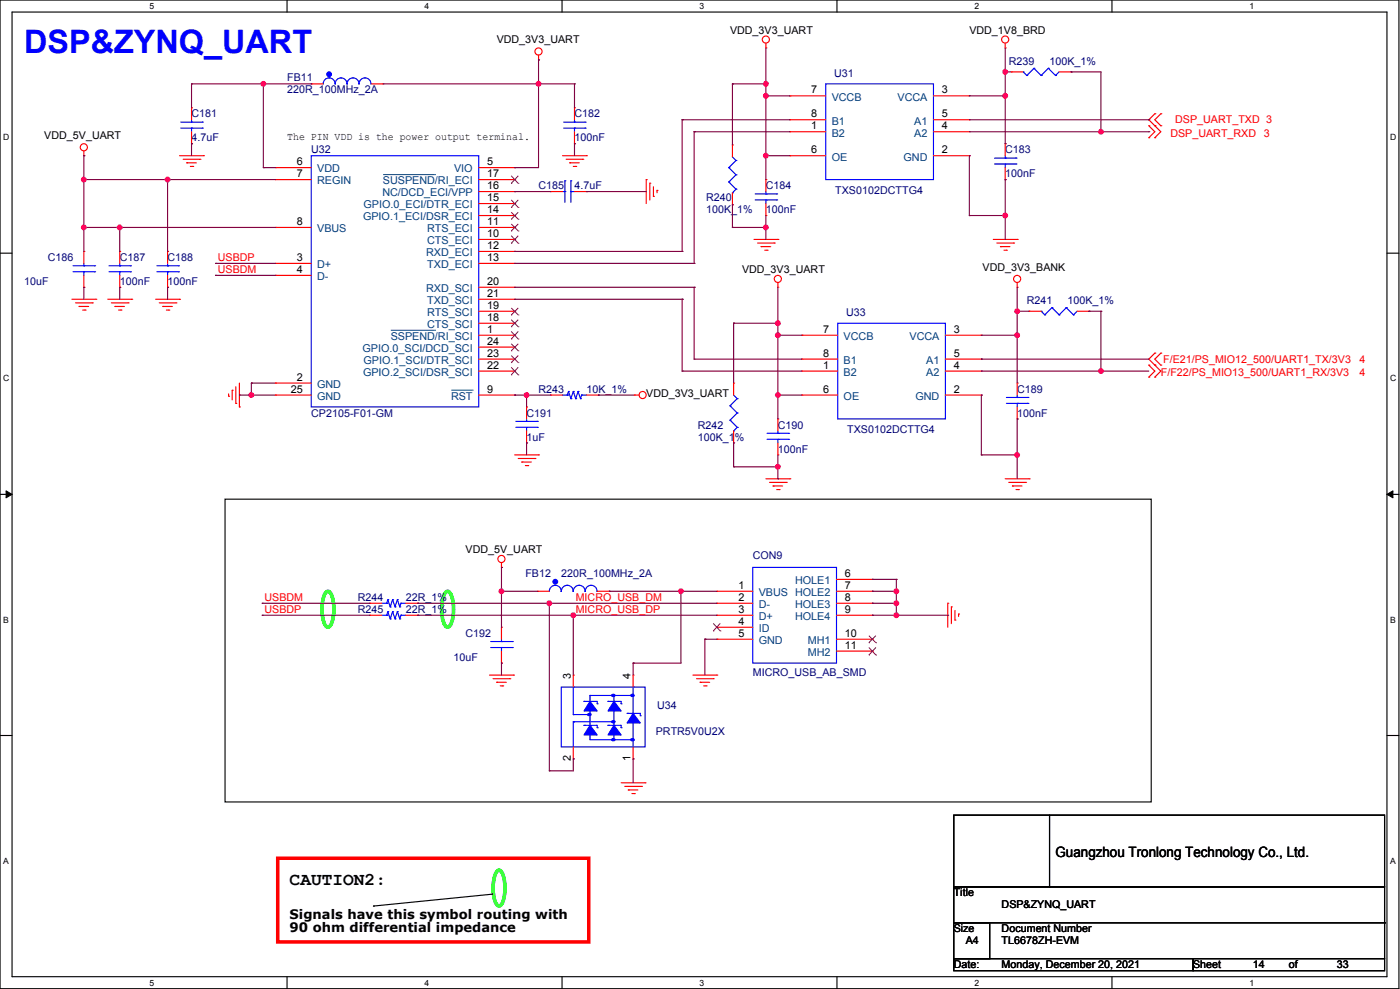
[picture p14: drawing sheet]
<svg xmlns="http://www.w3.org/2000/svg" width="841mm" height="594mm" viewBox="0 0 841 594" stroke-linecap="round" stroke-linejoin="round" font-family="sans-serif">
<defs><g id="words">
<text font-size="19.4" fill="#00f" x="14" y="32">DSP&amp;ZYNQ_UART</text>
<text font-size="10.8" x="174" y="532">CAUTION2:</text>
<text font-size="8.6" x="634" y="515">Guangzhou Tronlong Technology Co., Ltd.</text>
<g font-size="7.9">
<text x="174" y="552">Signals have this symbol routing with</text>
<text x="174" y="560">90 ohm differential impedance</text>
</g>
<g font-size="6.5">
<text x="487" y="56">7</text>
<text x="566" y="56">3</text>
<text x="487" y="70">8</text>
<text x="566" y="70">5</text>
<text x="487" y="78">1</text>
<text x="566" y="78">4</text>
<text x="487" y="92">6</text>
<text x="566" y="92">2</text>
<text x="178" y="99">6</text>
<text x="293" y="99">5</text>
<text x="178" y="106">7</text>
<text x="293" y="106">17</text>
<text x="293" y="114">16</text>
<text x="293" y="121">15</text>
<text x="293" y="128">14</text>
<text x="178" y="135">8</text>
<text x="293" y="135">11</text>
<text x="293" y="142">10</text>
<text x="293" y="150">12</text>
<text x="178" y="157">3</text>
<text x="293" y="157">13</text>
<text x="178" y="164">4</text>
<text x="293" y="171">20</text>
<text x="293" y="178">21</text>
<text x="293" y="185">19</text>
<text x="293" y="193">18</text>
<text x="293" y="200">1</text>
<text x="495" y="200">7</text>
<text x="573" y="200">3</text>
<text x="293" y="207">24</text>
<text x="293" y="214">23</text>
<text x="495" y="214">8</text>
<text x="573" y="214">5</text>
<text x="293" y="221">22</text>
<text x="495" y="221">1</text>
<text x="573" y="221">4</text>
<text x="178" y="229">2</text>
<text x="175" y="236">25</text>
<text x="293" y="236">9</text>
<text x="495" y="236">6</text>
<text x="573" y="236">2</text>
<text x="508" y="347">6</text>
<text x="444" y="354">1</text>
<text x="508" y="354">7</text>
<text x="444" y="361">2</text>
<text x="508" y="361">8</text>
<text x="444" y="368">3</text>
<text x="508" y="368">9</text>
<text x="444" y="375">4</text>
<text x="444" y="382">5</text>
<text x="508" y="382">10</text>
<text x="508" y="390">11</text>
<text x="343" y="408" transform="rotate(-90 343 408)">3</text>
<text x="379" y="408" transform="rotate(-90 379 408)">4</text>
<text x="343" y="457" transform="rotate(-90 343 457)">2</text>
<text x="379" y="457" transform="rotate(-90 379 457)">1</text>
</g>
<g font-size="6.5" fill="#004080">
<text x="500" y="60">VCCB</text>
<text x="539" y="60">VCCA</text>
<text x="500" y="75">B1</text>
<text x="549" y="75">A1</text>
<text x="500" y="82">B2</text>
<text x="549" y="82">A2</text>
<text x="500" y="96">OE</text>
<text x="543" y="96">GND</text>
<text x="191" y="104">VDD</text>
<text x="273" y="104">VIO</text>
<text x="191" y="111">REGIN</text>
<text x="230" y="111">SUSPEND/RI_ECI</text>
<text x="230" y="118">NC/DCD_ECI/VPP</text>
<text x="218" y="125">GPIO.0_ECI/DTR_ECI</text>
<text x="218" y="132">GPIO.1_ECI/DSR_ECI</text>
<text x="191" y="140">VBUS</text>
<text x="257" y="140">RTS_ECI</text>
<text x="257" y="147">CTS_ECI</text>
<text x="256" y="154">RXD_ECI</text>
<text x="191" y="161">D+</text>
<text x="257" y="161">TXD_ECI</text>
<text x="191" y="168">D-</text>
<text x="256" y="175">RXD_SCI</text>
<text x="257" y="183">TXD_SCI</text>
<text x="257" y="190">RTS_SCI</text>
<text x="257" y="197">CTS_SCI</text>
<text x="235" y="204">SSPEND/RI_SCI</text>
<text x="507" y="204">VCCB</text>
<text x="546" y="204">VCCA</text>
<text x="218" y="211">GPIO.0_SCI/DCD_SCI</text>
<text x="218" y="219">GPIO.1_SCI/DTR_SCI</text>
<text x="507" y="219">B1</text>
<text x="556" y="219">A1</text>
<text x="218" y="226">GPIO.2_SCI/DSR_SCI</text>
<text x="507" y="226">B2</text>
<text x="556" y="226">A2</text>
<text x="191" y="233">GND</text>
<text x="191" y="240">GND</text>
<text x="271" y="240">RST</text>
<text x="507" y="240">OE</text>
<text x="550" y="240">GND</text>
<text x="478" y="351">HOLE1</text>
<text x="456" y="358">VBUS HOLE2</text>
<text x="456" y="365">D-</text>
<text x="478" y="365">HOLE3</text>
<text x="456" y="372">D+</text>
<text x="478" y="372">HOLE4</text>
<text x="456" y="380">ID</text>
<text x="456" y="387">GND</text>
<text x="485" y="387">MH1</text>
<text x="485" y="394">MH2</text>
</g>
<g font-size="6.4">
<text x="439" y="20">VDD_3V3_UART</text>
<text x="582" y="20">VDD_1V8_BRD</text>
<text x="298" y="26">VDD_3V3_UART</text>
<text x="27" y="83">VDD_5V_UART</text>
<text x="173" y="84">The PIN VDD is the power output terminal.</text>
<text x="446" y="164">VDD_3V3_UART</text>
<text x="590" y="163">VDD_3V3_BANK</text>
<text x="388" y="239">VDD_3V3_UART</text>
<text x="280" y="332">VDD_5V_UART</text>
<text x="573" y="538">Title</text>
<text x="602" y="546">DSP&amp;ZYNQ_UART</text>
<text x="573" y="560">Size</text>
<text x="602" y="560">Document Number</text>
<text x="580" y="567">A4</text>
<text x="602" y="567">TL6678ZH-EVM</text>
<text x="573" y="582">Date:</text>
<text x="602" y="582">Monday, December 20, 2021</text>
<text x="717" y="582">Sheet</text>
<text x="753" y="582">14</text>
<text x="774" y="582">of</text>
<text x="803" y="582">33</text>
</g>
<g font-size="6.4" fill="#000080">
<text x="606" y="39">R239</text>
<text x="630" y="39">100K_1%</text>
<text x="501" y="46">U31</text>
<text x="173" y="49">FB11</text>
<text x="173" y="56">220R_100MHz_2A</text>
<text x="115" y="70">C181</text>
<text x="345" y="70">C182</text>
<text x="115" y="85">4.7uF</text>
<text x="345" y="85">100nF</text>
<text x="187" y="92">U32</text>
<text x="604" y="92">C183</text>
<text x="604" y="106">100nF</text>
<text x="324" y="114">C185</text>
<text x="345" y="114">4.7uF</text>
<text x="460" y="114">C184</text>
<text x="502" y="117">TXS0102DCTTG4</text>
<text x="424" y="121">R240</text>
<text x="424" y="128">100K_1%</text>
<text x="460" y="128">100nF</text>
<text x="29" y="157">C186</text>
<text x="72" y="157">C187</text>
<text x="101" y="157">C188</text>
<text x="14" y="171">10uF</text>
<text x="72" y="171">100nF</text>
<text x="101" y="171">100nF</text>
<text x="617" y="183">R241</text>
<text x="641" y="183">100K_1%</text>
<text x="508" y="190">U33</text>
<text x="324" y="236">R243</text>
<text x="352" y="236">10K_1%</text>
<text x="611" y="236">C189</text>
<text x="187" y="250">CP2105-F01-GM</text>
<text x="316" y="250">C191</text>
<text x="611" y="250">100nF</text>
<text x="419" y="257">R242</text>
<text x="467" y="257">C190</text>
<text x="509" y="260">TXS0102DCTTG4</text>
<text x="316" y="265">1uF</text>
<text x="419" y="265">100K_1%</text>
<text x="467" y="272">100nF</text>
<text x="452" y="336">CON9</text>
<text x="316" y="347">FB12</text>
<text x="337" y="347">220R_100MHz_2A</text>
<text x="215" y="361">R244</text>
<text x="244" y="361">22R_1%</text>
<text x="215" y="368">R245</text>
<text x="244" y="368">22R_1%</text>
<text x="280" y="382">C192</text>
<text x="273" y="397">10uF</text>
<text x="452" y="406">MICRO_USB_AB_SMD</text>
<text x="395" y="426">U34</text>
<text x="394" y="441">PRTR5V0U2X</text>
</g>
<g font-size="6.4" fill="#f00">
<text x="706" y="74">DSP_UART_TXD 3</text>
<text x="703" y="82">DSP_UART_RXD</text>
<text x="759" y="82">3</text>
<text x="131" y="157">USBDP</text>
<text x="131" y="164">USBDM</text>
<text x="699" y="218">F/E21/PS_MIO12_500/UART1_TX/3V3</text>
<text x="817" y="218">4</text>
<text x="697" y="226">F/F22/PS_MIO13_500/UART1_RX/3V3</text>
<text x="817" y="226">4</text>
<text x="159" y="361">USBDM</text>
<text x="346" y="361">MICRO_USB_DM</text>
<text x="159" y="368">USBDP</text>
<text x="346" y="368">MICRO_USB_DP</text>
</g>
<g font-size="5.2">
<text x="90" y="5">5</text>
<text x="255" y="5">4</text>
<text x="420" y="5">3</text>
<text x="585" y="5">2</text>
<text x="751" y="5">1</text>
<text x="2" y="84">D</text>
<text x="835" y="84">D</text>
<text x="2" y="229">C</text>
<text x="835" y="229">C</text>
<text x="2" y="374">B</text>
<text x="835" y="374">B</text>
<text x="2" y="519">A</text>
<text x="835" y="519">A</text>
<text x="90" y="592">5</text>
<text x="255" y="592">4</text>
<text x="420" y="592">3</text>
<text x="585" y="592">2</text>
<text x="751" y="592">1</text>
</g>
</g></defs>
<path d="M0 0h840v594h-840zM7 7h826v580h-826z" fill="none" stroke="#000" stroke-width=".68"/>
<g fill="#fff">
<path d="M90 1h3v6h-3z"/>
<path d="M90 587h3v6h-3z"/>
</g>
<path d="M172 0v7M172 587v7" fill="none" stroke="#000" stroke-width=".68"/>
<g fill="#fff">
<path d="M255 1h3v6h-3z"/>
<path d="M255 587h3v6h-3z"/>
</g>
<path d="M338 0v7M338 587v7" fill="none" stroke="#000" stroke-width=".68"/>
<g fill="#fff">
<path d="M420 1h3v6h-3z"/>
<path d="M420 587h3v6h-3z"/>
</g>
<path d="M503 0v7M503 587v7" fill="none" stroke="#000" stroke-width=".68"/>
<g fill="#fff">
<path d="M585 1h3v6h-3z"/>
<path d="M585 587h3v6h-3z"/>
</g>
<path d="M668 0v7M668 587v7" fill="none" stroke="#000" stroke-width=".68"/>
<g fill="#fff">
<path d="M751 1h2v6h-2z"/>
<path d="M751 587h2v6h-2z"/>
<path d="M2 80h4v5h-4z"/>
<path d="M835 80h4v5h-4z"/>
<path d="M2 224h4v6h-4z"/>
<path d="M835 224h4v6h-4z"/>
</g>
<path d="M0 152h7M833 152h7" fill="none" stroke="#000" stroke-width=".68"/>
<g fill="#fff">
<path d="M2 369h3v6h-3z"/>
<path d="M835 369h3v6h-3z"/>
</g>
<path d="M0 297h7M833 297h7" fill="none" stroke="#000" stroke-width=".68"/>
<path d="M4 295l3 2-3 2zM833 297l4-2v4z" fill="#000" stroke="#000" stroke-width=".6"/>
<g fill="#fff">
<path d="M2 514h3v6h-3z"/>
<path d="M835 514h3v6h-3z"/>
</g>
<path d="M135 300h557v182h-557zM0 442h7M833 442h7M296 537l-72 7" fill="none" stroke="#000" stroke-width=".68"/>
<path d="M167 515h187v51h-187z" fill="none" stroke="#f00" stroke-width="2.1"/>
<path d="M196 356v-1a4 4 0 0 1 4 5l1 4a16 16 0 0 1-3 13 4 4 0 0 1-4-5l-1-5a18 18 0 0 1 3-11zM268 356v-1a4 4 0 0 1 4 5v4a16 16 0 0 1-3 13 4 4 0 0 1-3-5l-1-5a18 18 0 0 1 3-11zM299 523a4 4 0 0 1 4 5v4a16 16 0 0 1-3 12 4 4 0 0 1-3-5l-1-4a18 18 0 0 1 3-12z" fill="none" stroke="#0f0" stroke-width="2.1"/>
<circle cx="224" cy="544" r=".3" fill="#000"/>
<path d="M65 180h14" fill="none" stroke="#f00" stroke-width=".68"/>
<circle cx="79" cy="180" r=".3" fill="#f00"/>
<path d="M67 182h10" fill="none" stroke="#f00" stroke-width=".68"/>
<circle cx="77" cy="182" r=".3" fill="#f00"/>
<path d="M69 184h6" fill="none" stroke="#f00" stroke-width=".68"/>
<circle cx="69" cy="184" r=".3" fill="#f00"/>
<path d="M71 186h2" fill="none" stroke="#f00" stroke-width=".68"/>
<circle cx="73" cy="186" r=".3" fill="#f00"/>
<path d="M43 180h15" fill="none" stroke="#f00" stroke-width=".68"/>
<circle cx="58" cy="180" r=".3" fill="#f00"/>
<path d="M45 182h10" fill="none" stroke="#f00" stroke-width=".68"/>
<circle cx="55" cy="182" r=".3" fill="#f00"/>
<path d="M47 184h6" fill="none" stroke="#f00" stroke-width=".68"/>
<circle cx="47" cy="184" r=".3" fill="#f00"/>
<path d="M50 186h1" fill="none" stroke="#f00" stroke-width=".68"/>
<circle cx="51" cy="186" r=".3" fill="#f00"/>
<path d="M301 338v3" fill="none" stroke="#f00" stroke-width=".68"/>
<circle cx="301" cy="341" r=".3" fill="#f00"/>
<g fill="none" stroke="#f00" stroke-width=".68">
<path d="M416 405h15"/>
<circle cx="301" cy="336" r="2.1"/>
</g>
<circle cx="431" cy="405" r=".3" fill="#f00"/>
<path d="M418 408h10" fill="none" stroke="#f00" stroke-width=".68"/>
<circle cx="428" cy="408" r=".3" fill="#f00"/>
<path d="M421 410h5" fill="none" stroke="#f00" stroke-width=".68"/>
<circle cx="421" cy="410" r=".3" fill="#f00"/>
<path d="M423 412h1" fill="none" stroke="#f00" stroke-width=".68"/>
<circle cx="424" cy="412" r=".3" fill="#f00"/>
<path d="M294 405h14" fill="none" stroke="#f00" stroke-width=".68"/>
<circle cx="308" cy="405" r=".3" fill="#f00"/>
<path d="M296 408h10" fill="none" stroke="#f00" stroke-width=".68"/>
<circle cx="306" cy="408" r=".3" fill="#f00"/>
<path d="M298 410h6" fill="none" stroke="#f00" stroke-width=".68"/>
<circle cx="298" cy="410" r=".3" fill="#f00"/>
<path d="M301 412h1" fill="none" stroke="#f00" stroke-width=".68"/>
<circle cx="302" cy="412" r=".3" fill="#f00"/>
<path d="M373 470h14" fill="none" stroke="#f00" stroke-width=".68"/>
<circle cx="387" cy="470" r=".3" fill="#f00"/>
<path d="M375 472h10" fill="none" stroke="#f00" stroke-width=".68"/>
<circle cx="385" cy="472" r=".3" fill="#f00"/>
<path d="M377 474h6" fill="none" stroke="#f00" stroke-width=".68"/>
<circle cx="377" cy="474" r=".3" fill="#f00"/>
<path d="M380 477h1" fill="none" stroke="#f00" stroke-width=".68"/>
<circle cx="381" cy="477" r=".3" fill="#f00"/>
<path d="M324 33v3" fill="none" stroke="#f00" stroke-width=".68"/>
<circle cx="324" cy="36" r=".3" fill="#f00"/>
<g fill="none" stroke="#f00" stroke-width=".68">
<path d="M338 94h14"/>
<circle cx="323" cy="31" r="2.1"/>
</g>
<circle cx="352" cy="94" r=".3" fill="#f00"/>
<path d="M340 96h10" fill="none" stroke="#f00" stroke-width=".68"/>
<circle cx="350" cy="96" r=".3" fill="#f00"/>
<path d="M342 98h6" fill="none" stroke="#f00" stroke-width=".68"/>
<circle cx="342" cy="98" r=".3" fill="#f00"/>
<path d="M344 100h2" fill="none" stroke="#f00" stroke-width=".68"/>
<circle cx="346" cy="100" r=".3" fill="#f00"/>
<path d="M388 108v14" fill="none" stroke="#f00" stroke-width=".68"/>
<circle cx="388" cy="108" r=".3" fill="#f00"/>
<path d="M390 110v10" fill="none" stroke="#f00" stroke-width=".68"/>
<circle cx="390" cy="110" r=".3" fill="#f00"/>
<path d="M393 112v6" fill="none" stroke="#f00" stroke-width=".68"/>
<circle cx="393" cy="118" r=".3" fill="#f00"/>
<path d="M395 114v2" fill="none" stroke="#f00" stroke-width=".68"/>
<circle cx="395" cy="114" r=".3" fill="#f00"/>
<path d="M144 230v14" fill="none" stroke="#f00" stroke-width=".68"/>
<circle cx="144" cy="244" r=".3" fill="#f00"/>
<path d="M142 232v10" fill="none" stroke="#f00" stroke-width=".68"/>
<circle cx="142" cy="242" r=".3" fill="#f00"/>
<path d="M139 234v6" fill="none" stroke="#f00" stroke-width=".68"/>
<circle cx="139" cy="234" r=".3" fill="#f00"/>
<path d="M137 237v1" fill="none" stroke="#f00" stroke-width=".68"/>
<circle cx="137" cy="238" r=".3" fill="#f00"/>
<path d="M50 91v3" fill="none" stroke="#f00" stroke-width=".68"/>
<circle cx="50" cy="94" r=".3" fill="#f00"/>
<g fill="none" stroke="#f00" stroke-width=".68">
<path d="M94 180h14"/>
<circle cx="50" cy="88" r="2.1"/>
</g>
<circle cx="108" cy="180" r=".3" fill="#f00"/>
<path d="M96 182h10" fill="none" stroke="#f00" stroke-width=".68"/>
<circle cx="106" cy="182" r=".3" fill="#f00"/>
<path d="M98 184h6" fill="none" stroke="#f00" stroke-width=".68"/>
<circle cx="98" cy="184" r=".3" fill="#f00"/>
<path d="M100 186h1" fill="none" stroke="#f00" stroke-width=".68"/>
<circle cx="101" cy="186" r=".3" fill="#f00"/>
<path d="M309 273h15" fill="none" stroke="#f00" stroke-width=".68"/>
<circle cx="324" cy="273" r=".3" fill="#f00"/>
<path d="M311 275h10" fill="none" stroke="#f00" stroke-width=".68"/>
<circle cx="321" cy="275" r=".3" fill="#f00"/>
<path d="M313 277h6" fill="none" stroke="#f00" stroke-width=".68"/>
<circle cx="313" cy="277" r=".3" fill="#f00"/>
<path d="M316 280h1" fill="none" stroke="#f00" stroke-width=".68"/>
<circle cx="317" cy="280" r=".3" fill="#f00"/>
<path d="M381 237h3" fill="none" stroke="#f00" stroke-width=".68"/>
<circle cx="381" cy="237" r=".3" fill="#f00"/>
<g fill="none" stroke="#f00" stroke-width=".68">
<path d="M460 26v3"/>
<circle cx="386" cy="237" r="2.1"/>
</g>
<circle cx="460" cy="29" r=".3" fill="#f00"/>
<g fill="none" stroke="#f00" stroke-width=".68">
<path d="M604 26v3"/>
<circle cx="460" cy="24" r="2.1"/>
</g>
<circle cx="604" cy="29" r=".3" fill="#f00"/>
<g fill="none" stroke="#f00" stroke-width=".68">
<path d="M597 144h14"/>
<circle cx="604" cy="24" r="2.1"/>
</g>
<circle cx="611" cy="144" r=".3" fill="#f00"/>
<path d="M599 146h10" fill="none" stroke="#f00" stroke-width=".68"/>
<circle cx="609" cy="146" r=".3" fill="#f00"/>
<path d="M601 148h6" fill="none" stroke="#f00" stroke-width=".68"/>
<circle cx="601" cy="148" r=".3" fill="#f00"/>
<path d="M603 150h2" fill="none" stroke="#f00" stroke-width=".68"/>
<circle cx="605" cy="150" r=".3" fill="#f00"/>
<path d="M453 144h14" fill="none" stroke="#f00" stroke-width=".68"/>
<circle cx="467" cy="144" r=".3" fill="#f00"/>
<path d="M455 146h10" fill="none" stroke="#f00" stroke-width=".68"/>
<circle cx="465" cy="146" r=".3" fill="#f00"/>
<path d="M457 148h6" fill="none" stroke="#f00" stroke-width=".68"/>
<circle cx="457" cy="148" r=".3" fill="#f00"/>
<path d="M459 150h2" fill="none" stroke="#f00" stroke-width=".68"/>
<circle cx="461" cy="150" r=".3" fill="#f00"/>
<path d="M467 170v3" fill="none" stroke="#f00" stroke-width=".68"/>
<circle cx="467" cy="173" r=".3" fill="#f00"/>
<g fill="none" stroke="#f00" stroke-width=".68">
<path d="M604 288h14"/>
<circle cx="467" cy="168" r="2.1"/>
</g>
<circle cx="618" cy="288" r=".3" fill="#f00"/>
<path d="M606 290h10" fill="none" stroke="#f00" stroke-width=".68"/>
<circle cx="616" cy="290" r=".3" fill="#f00"/>
<path d="M608 292h6" fill="none" stroke="#f00" stroke-width=".68"/>
<circle cx="608" cy="292" r=".3" fill="#f00"/>
<path d="M610 294h2" fill="none" stroke="#f00" stroke-width=".68"/>
<circle cx="612" cy="294" r=".3" fill="#f00"/>
<path d="M460 288h14" fill="none" stroke="#f00" stroke-width=".68"/>
<circle cx="474" cy="288" r=".3" fill="#f00"/>
<path d="M462 290h10" fill="none" stroke="#f00" stroke-width=".68"/>
<circle cx="472" cy="290" r=".3" fill="#f00"/>
<path d="M464 292h6" fill="none" stroke="#f00" stroke-width=".68"/>
<circle cx="464" cy="292" r=".3" fill="#f00"/>
<path d="M467 294h1" fill="none" stroke="#f00" stroke-width=".68"/>
<circle cx="468" cy="294" r=".3" fill="#f00"/>
<path d="M108 94h14" fill="none" stroke="#f00" stroke-width=".68"/>
<circle cx="122" cy="94" r=".3" fill="#f00"/>
<path d="M110 96h10" fill="none" stroke="#f00" stroke-width=".68"/>
<circle cx="120" cy="96" r=".3" fill="#f00"/>
<path d="M112 98h6" fill="none" stroke="#f00" stroke-width=".68"/>
<circle cx="112" cy="98" r=".3" fill="#f00"/>
<path d="M114 100h2" fill="none" stroke="#f00" stroke-width=".68"/>
<circle cx="116" cy="100" r=".3" fill="#f00"/>
<path d="M611 170v3" fill="none" stroke="#f00" stroke-width=".68"/>
<circle cx="611" cy="173" r=".3" fill="#f00"/>
<g fill="none" stroke="#f00" stroke-width=".68">
<path d="M569 362v15"/>
<circle cx="611" cy="168" r="2.1"/>
</g>
<circle cx="569" cy="362" r=".3" fill="#f00"/>
<path d="M571 364v11" fill="none" stroke="#f00" stroke-width=".68"/>
<circle cx="571" cy="364" r=".3" fill="#f00"/>
<path d="M574 367v5" fill="none" stroke="#f00" stroke-width=".68"/>
<circle cx="574" cy="372" r=".3" fill="#f00"/>
<path d="M576 369v1" fill="none" stroke="#f00" stroke-width=".68"/>
<circle cx="576" cy="369" r=".3" fill="#f00"/>
<path d="M694 76l3 3" fill="none" stroke="#f00" stroke-width=".68"/>
<circle cx="694" cy="76" r=".3" fill="#f00"/>
<path d="M697 79l-3 4" fill="none" stroke="#f00" stroke-width=".68"/>
<circle cx="694" cy="83" r=".3" fill="#f00"/>
<path d="M690 76l4 3" fill="none" stroke="#f00" stroke-width=".68"/>
<circle cx="690" cy="76" r=".3" fill="#f00"/>
<path d="M694 79l-4 4" fill="none" stroke="#f00" stroke-width=".68"/>
<circle cx="690" cy="83" r=".3" fill="#f00"/>
<path d="M694 219l3 4" fill="none" stroke="#f00" stroke-width=".68"/>
<circle cx="694" cy="219" r=".3" fill="#f00"/>
<path d="M697 223l-3 3" fill="none" stroke="#f00" stroke-width=".68"/>
<circle cx="694" cy="226" r=".3" fill="#f00"/>
<path d="M690 219l4 4" fill="none" stroke="#f00" stroke-width=".68"/>
<circle cx="690" cy="219" r=".3" fill="#f00"/>
<path d="M694 223l-4 3" fill="none" stroke="#f00" stroke-width=".68"/>
<circle cx="690" cy="226" r=".3" fill="#f00"/>
<path d="M694 212l-4 4" fill="none" stroke="#f00" stroke-width=".68"/>
<circle cx="694" cy="212" r=".3" fill="#f00"/>
<path d="M690 216l4 3" fill="none" stroke="#f00" stroke-width=".68"/>
<circle cx="694" cy="219" r=".3" fill="#f00"/>
<path d="M694 216l3 3" fill="none" stroke="#f00" stroke-width=".68"/>
<circle cx="697" cy="219" r=".3" fill="#f00"/>
<path d="M697 212l-3 4" fill="none" stroke="#f00" stroke-width=".68"/>
<circle cx="697" cy="212" r=".3" fill="#f00"/>
<path d="M694 68l-4 4" fill="none" stroke="#f00" stroke-width=".68"/>
<circle cx="694" cy="68" r=".3" fill="#f00"/>
<path d="M690 72l4 4" fill="none" stroke="#f00" stroke-width=".68"/>
<circle cx="694" cy="76" r=".3" fill="#f00"/>
<path d="M694 72l3 4" fill="none" stroke="#f00" stroke-width=".68"/>
<circle cx="697" cy="76" r=".3" fill="#f00"/>
<path d="M697 68l-3 4" fill="none" stroke="#f00" stroke-width=".68"/>
<circle cx="697" cy="68" r=".3" fill="#f00"/>
<path d="M573 490h259v43h-259zM630 490v43M573 533h259v21h-259zM573 554h22v22h-22zM832 554v22M573 576h144v7h-144zM717 576h115v7h-115z" fill="none" stroke="#000" stroke-width=".68"/>
<g fill="#000">
<circle cx="630" cy="533" r=".3"/>
<circle cx="832" cy="554" r=".3"/>
</g>
<path d="M50 158v2" fill="none" stroke="#00f" stroke-width=".68"/>
<circle cx="50" cy="160" r=".3" fill="#00f"/>
<path d="M44 163h13" fill="none" stroke="#00f" stroke-width=".68"/>
<circle cx="57" cy="163" r=".3" fill="#00f"/>
<path d="M44 160h13" fill="none" stroke="#00f" stroke-width=".68"/>
<circle cx="57" cy="160" r=".3" fill="#00f"/>
<path d="M50 163v2" fill="none" stroke="#00f" stroke-width=".68"/>
<circle cx="50" cy="163" r=".3" fill="#00f"/>
<path d="M50 151v7" fill="none" stroke="#f00" stroke-width=".68"/>
<circle cx="50" cy="151" r=".3" fill="#f00"/>
<path d="M50 165v8" fill="none" stroke="#f00" stroke-width=".68"/>
<circle cx="50" cy="173" r=".3" fill="#f00"/>
<path d="M101 158v2" fill="none" stroke="#00f" stroke-width=".68"/>
<circle cx="101" cy="160" r=".3" fill="#00f"/>
<path d="M94 163h13" fill="none" stroke="#00f" stroke-width=".68"/>
<circle cx="107" cy="163" r=".3" fill="#00f"/>
<path d="M94 160h13" fill="none" stroke="#00f" stroke-width=".68"/>
<circle cx="107" cy="160" r=".3" fill="#00f"/>
<path d="M101 163v2" fill="none" stroke="#00f" stroke-width=".68"/>
<circle cx="101" cy="163" r=".3" fill="#00f"/>
<path d="M101 151v7" fill="none" stroke="#f00" stroke-width=".68"/>
<circle cx="101" cy="151" r=".3" fill="#f00"/>
<path d="M101 165v8" fill="none" stroke="#f00" stroke-width=".68"/>
<circle cx="101" cy="173" r=".3" fill="#f00"/>
<path d="M467 259v1" fill="none" stroke="#00f" stroke-width=".68"/>
<circle cx="467" cy="260" r=".3" fill="#00f"/>
<path d="M461 264h13" fill="none" stroke="#00f" stroke-width=".68"/>
<circle cx="474" cy="264" r=".3" fill="#00f"/>
<path d="M461 260h13" fill="none" stroke="#00f" stroke-width=".68"/>
<circle cx="474" cy="260" r=".3" fill="#00f"/>
<path d="M467 264v2" fill="none" stroke="#00f" stroke-width=".68"/>
<circle cx="467" cy="264" r=".3" fill="#00f"/>
<path d="M467 252v7" fill="none" stroke="#f00" stroke-width=".68"/>
<circle cx="467" cy="252" r=".3" fill="#f00"/>
<path d="M467 266v7" fill="none" stroke="#f00" stroke-width=".68"/>
<circle cx="467" cy="273" r=".3" fill="#f00"/>
<path d="M440 94l2 2" fill="none" stroke="#00f" stroke-width=".68"/>
<circle cx="442" cy="96" r=".3" fill="#00f"/>
<path d="M442 96l-4 5" fill="none" stroke="#00f" stroke-width=".68"/>
<circle cx="438" cy="101" r=".3" fill="#00f"/>
<path d="M438 101l4 4" fill="none" stroke="#00f" stroke-width=".68"/>
<circle cx="442" cy="105" r=".3" fill="#00f"/>
<path d="M442 105l-4 4" fill="none" stroke="#00f" stroke-width=".68"/>
<circle cx="438" cy="109" r=".3" fill="#00f"/>
<path d="M438 109l4 5" fill="none" stroke="#00f" stroke-width=".68"/>
<circle cx="442" cy="114" r=".3" fill="#00f"/>
<path d="M442 114l-2 2" fill="none" stroke="#00f" stroke-width=".68"/>
<circle cx="440" cy="116" r=".3" fill="#00f"/>
<path d="M440 87v7" fill="none" stroke="#f00" stroke-width=".68"/>
<circle cx="440" cy="87" r=".3" fill="#f00"/>
<path d="M440 116v7" fill="none" stroke="#f00" stroke-width=".68"/>
<circle cx="440" cy="123" r=".3" fill="#f00"/>
<path d="M301 384v1" fill="none" stroke="#00f" stroke-width=".68"/>
<circle cx="301" cy="385" r=".3" fill="#00f"/>
<path d="M295 389h13" fill="none" stroke="#00f" stroke-width=".68"/>
<circle cx="308" cy="389" r=".3" fill="#00f"/>
<path d="M295 385h13" fill="none" stroke="#00f" stroke-width=".68"/>
<circle cx="308" cy="385" r=".3" fill="#00f"/>
<path d="M301 389v2" fill="none" stroke="#00f" stroke-width=".68"/>
<circle cx="301" cy="389" r=".3" fill="#00f"/>
<path d="M301 377v7" fill="none" stroke="#f00" stroke-width=".68"/>
<circle cx="301" cy="377" r=".3" fill="#f00"/>
<path d="M301 391v7" fill="none" stroke="#f00" stroke-width=".68"/>
<circle cx="301" cy="398" r=".3" fill="#f00"/>
<path d="M452 341h50v57h-50z" fill="none" stroke="#00f" stroke-width=".68"/>
<path d="M431 355h21" fill="none" stroke="#f00" stroke-width=".68"/>
<circle cx="431" cy="355" r=".3" fill="#f00"/>
<path d="M431 362h21" fill="none" stroke="#f00" stroke-width=".68"/>
<circle cx="431" cy="362" r=".3" fill="#f00"/>
<path d="M431 370h21" fill="none" stroke="#f00" stroke-width=".68"/>
<circle cx="431" cy="370" r=".3" fill="#f00"/>
<path d="M431 377h21" fill="none" stroke="#f00" stroke-width=".68"/>
<circle cx="431" cy="377" r=".3" fill="#f00"/>
<path d="M428 379h.1M428 374l5 5M433 379h.1M433 374l-5 5" fill="none" stroke="#804000" stroke-width=".6"/>
<path d="M431 384h21" fill="none" stroke="#f00" stroke-width=".68"/>
<circle cx="431" cy="384" r=".3" fill="#f00"/>
<path d="M502 355h22" fill="none" stroke="#f00" stroke-width=".68"/>
<circle cx="524" cy="355" r=".3" fill="#f00"/>
<path d="M502 348h22" fill="none" stroke="#f00" stroke-width=".68"/>
<circle cx="524" cy="348" r=".3" fill="#f00"/>
<path d="M502 370h22" fill="none" stroke="#f00" stroke-width=".68"/>
<circle cx="524" cy="370" r=".3" fill="#f00"/>
<path d="M502 362h22" fill="none" stroke="#f00" stroke-width=".68"/>
<circle cx="524" cy="362" r=".3" fill="#f00"/>
<path d="M502 384h22" fill="none" stroke="#f00" stroke-width=".68"/>
<circle cx="524" cy="384" r=".3" fill="#f00"/>
<path d="M522 386h.1M522 382l4 4M526 386h.1M526 382l-4 4" fill="none" stroke="#804000" stroke-width=".6"/>
<path d="M502 391h22" fill="none" stroke="#f00" stroke-width=".68"/>
<circle cx="524" cy="391" r=".3" fill="#f00"/>
<path d="M522 393h.1M522 389l4 4M526 393h.1M526 389l-4 4" fill="none" stroke="#804000" stroke-width=".6"/>
<path d="M233 360l-1 2" fill="none" stroke="#00f" stroke-width=".68"/>
<circle cx="232" cy="362" r=".3" fill="#00f"/>
<path d="M233 360l1 4" fill="none" stroke="#00f" stroke-width=".68"/>
<circle cx="233" cy="360" r=".3" fill="#00f"/>
<path d="M236 360l-2 4" fill="none" stroke="#00f" stroke-width=".68"/>
<circle cx="234" cy="364" r=".3" fill="#00f"/>
<path d="M236 360l1 4" fill="none" stroke="#00f" stroke-width=".68"/>
<circle cx="236" cy="360" r=".3" fill="#00f"/>
<path d="M239 360l-2 4" fill="none" stroke="#00f" stroke-width=".68"/>
<circle cx="237" cy="364" r=".3" fill="#00f"/>
<path d="M239 360l1 4" fill="none" stroke="#00f" stroke-width=".68"/>
<circle cx="239" cy="360" r=".3" fill="#00f"/>
<path d="M241 362l-1 2" fill="none" stroke="#00f" stroke-width=".68"/>
<circle cx="240" cy="364" r=".3" fill="#00f"/>
<path d="M241 362h3" fill="none" stroke="#00f" stroke-width=".68"/>
<circle cx="241" cy="362" r=".3" fill="#00f"/>
<path d="M229 362h3" fill="none" stroke="#00f" stroke-width=".68"/>
<circle cx="232" cy="362" r=".3" fill="#00f"/>
<path d="M244 362h7" fill="none" stroke="#f00" stroke-width=".68"/>
<circle cx="251" cy="362" r=".3" fill="#f00"/>
<path d="M222 362h7" fill="none" stroke="#f00" stroke-width=".68"/>
<circle cx="222" cy="362" r=".3" fill="#f00"/>
<path d="M611 237v2" fill="none" stroke="#00f" stroke-width=".68"/>
<circle cx="611" cy="239" r=".3" fill="#00f"/>
<path d="M605 242h13" fill="none" stroke="#00f" stroke-width=".68"/>
<circle cx="618" cy="242" r=".3" fill="#00f"/>
<path d="M605 239h13" fill="none" stroke="#00f" stroke-width=".68"/>
<circle cx="618" cy="239" r=".3" fill="#00f"/>
<path d="M611 242v2" fill="none" stroke="#00f" stroke-width=".68"/>
<circle cx="611" cy="242" r=".3" fill="#00f"/>
<path d="M611 230v7" fill="none" stroke="#f00" stroke-width=".68"/>
<circle cx="611" cy="230" r=".3" fill="#f00"/>
<path d="M611 244v8" fill="none" stroke="#f00" stroke-width=".68"/>
<circle cx="611" cy="252" r=".3" fill="#f00"/>
<path d="M345 72v1" fill="none" stroke="#00f" stroke-width=".68"/>
<circle cx="345" cy="73" r=".3" fill="#00f"/>
<path d="M339 77h13" fill="none" stroke="#00f" stroke-width=".68"/>
<circle cx="352" cy="77" r=".3" fill="#00f"/>
<path d="M339 73h13" fill="none" stroke="#00f" stroke-width=".68"/>
<circle cx="352" cy="73" r=".3" fill="#00f"/>
<path d="M345 77v2" fill="none" stroke="#00f" stroke-width=".68"/>
<circle cx="345" cy="77" r=".3" fill="#00f"/>
<path d="M345 65v7" fill="none" stroke="#f00" stroke-width=".68"/>
<circle cx="345" cy="65" r=".3" fill="#f00"/>
<path d="M345 79v7" fill="none" stroke="#f00" stroke-width=".68"/>
<circle cx="345" cy="86" r=".3" fill="#f00"/>
<path d="M330 355a4 4 0 0 1 4-3 4 4 0 0 1 3 3 4 4 0 0 1 4-3 4 4 0 0 1 3 3 4 4 0 0 1 4-3 4 4 0 0 1 3 3M352 355a4 4 0 0 1 3-3 4 4 0 0 1 4 3" fill="none" stroke="#00f" stroke-width=".68"/>
<circle cx="334" cy="349" r="1.4" fill="#00f" stroke="#00f" stroke-width=".68"/>
<path d="M323 355h7" fill="none" stroke="#f00" stroke-width=".68"/>
<circle cx="323" cy="355" r=".3" fill="#f00"/>
<path d="M359 355h7" fill="none" stroke="#f00" stroke-width=".68"/>
<circle cx="366" cy="355" r=".3" fill="#f00"/>
<path d="M316 252v1" fill="none" stroke="#00f" stroke-width=".68"/>
<circle cx="316" cy="253" r=".3" fill="#00f"/>
<path d="M310 257h13" fill="none" stroke="#00f" stroke-width=".68"/>
<circle cx="323" cy="257" r=".3" fill="#00f"/>
<path d="M310 253h13" fill="none" stroke="#00f" stroke-width=".68"/>
<circle cx="323" cy="253" r=".3" fill="#00f"/>
<path d="M316 257v2" fill="none" stroke="#00f" stroke-width=".68"/>
<circle cx="316" cy="257" r=".3" fill="#00f"/>
<path d="M316 244v8" fill="none" stroke="#f00" stroke-width=".68"/>
<circle cx="316" cy="244" r=".3" fill="#f00"/>
<path d="M316 259v7" fill="none" stroke="#f00" stroke-width=".68"/>
<circle cx="316" cy="266" r=".3" fill="#f00"/>
<path d="M72 158v2" fill="none" stroke="#00f" stroke-width=".68"/>
<circle cx="72" cy="160" r=".3" fill="#00f"/>
<path d="M65 163h13" fill="none" stroke="#00f" stroke-width=".68"/>
<circle cx="78" cy="163" r=".3" fill="#00f"/>
<path d="M65 160h13" fill="none" stroke="#00f" stroke-width=".68"/>
<circle cx="78" cy="160" r=".3" fill="#00f"/>
<path d="M72 163v2" fill="none" stroke="#00f" stroke-width=".68"/>
<circle cx="72" cy="163" r=".3" fill="#00f"/>
<path d="M72 151v7" fill="none" stroke="#f00" stroke-width=".68"/>
<circle cx="72" cy="151" r=".3" fill="#f00"/>
<path d="M72 165v8" fill="none" stroke="#f00" stroke-width=".68"/>
<circle cx="72" cy="173" r=".3" fill="#f00"/>
<path d="M115 72v1" fill="none" stroke="#00f" stroke-width=".68"/>
<circle cx="115" cy="73" r=".3" fill="#00f"/>
<path d="M109 77h13" fill="none" stroke="#00f" stroke-width=".68"/>
<circle cx="122" cy="77" r=".3" fill="#00f"/>
<path d="M109 73h13" fill="none" stroke="#00f" stroke-width=".68"/>
<circle cx="122" cy="73" r=".3" fill="#00f"/>
<path d="M115 77v2" fill="none" stroke="#00f" stroke-width=".68"/>
<circle cx="115" cy="77" r=".3" fill="#00f"/>
<path d="M115 65v7" fill="none" stroke="#f00" stroke-width=".68"/>
<circle cx="115" cy="65" r=".3" fill="#f00"/>
<path d="M115 79v7" fill="none" stroke="#f00" stroke-width=".68"/>
<circle cx="115" cy="86" r=".3" fill="#f00"/>
<path d="M380 428l5 6h-8z" fill-rule="evenodd" fill="#00f" stroke="#00f" stroke-width=".68"/>
<path d="M377 428h8" fill="none" stroke="#00f" stroke-width=".68"/>
<circle cx="377" cy="428" r=".3" fill="#00f"/>
<path d="M385 428v2" fill="none" stroke="#00f" stroke-width=".68"/>
<circle cx="385" cy="430" r=".3" fill="#00f"/>
<path d="M380 413v36" fill="none" stroke="#00f" stroke-width=".68"/>
<circle cx="380" cy="413" r=".3" fill="#00f"/>
<g fill="#00f" stroke="#00f" stroke-width=".68">
<path d="M369 436l4 5h-8z" fill-rule="evenodd"/>
<path d="M369 421l4 6h-8z" fill-rule="evenodd"/>
<path d="M354 436l5 5h-8z" fill-rule="evenodd"/>
<path d="M354 421l5 6h-8z" fill-rule="evenodd"/>
</g>
<path d="M369 418v26" fill="none" stroke="#00f" stroke-width=".68"/>
<circle cx="369" cy="418" r=".3" fill="#00f"/>
<path d="M351 436h8" fill="none" stroke="#00f" stroke-width=".68"/>
<circle cx="351" cy="436" r=".3" fill="#00f"/>
<path d="M351 421h8" fill="none" stroke="#00f" stroke-width=".68"/>
<circle cx="351" cy="421" r=".3" fill="#00f"/>
<path d="M365 436h8" fill="none" stroke="#00f" stroke-width=".68"/>
<circle cx="365" cy="436" r=".3" fill="#00f"/>
<path d="M365 421h8" fill="none" stroke="#00f" stroke-width=".68"/>
<circle cx="365" cy="421" r=".3" fill="#00f"/>
<path d="M373 436v1" fill="none" stroke="#00f" stroke-width=".68"/>
<circle cx="373" cy="437" r=".3" fill="#00f"/>
<path d="M373 421v2" fill="none" stroke="#00f" stroke-width=".68"/>
<circle cx="373" cy="423" r=".3" fill="#00f"/>
<path d="M359 436v1" fill="none" stroke="#00f" stroke-width=".68"/>
<circle cx="359" cy="437" r=".3" fill="#00f"/>
<path d="M359 421v2" fill="none" stroke="#00f" stroke-width=".68"/>
<circle cx="359" cy="423" r=".3" fill="#00f"/>
<path d="M354 418v26" fill="none" stroke="#00f" stroke-width=".68"/>
<circle cx="354" cy="418" r=".3" fill="#00f"/>
<path d="M354 444h26" fill="none" stroke="#00f" stroke-width=".68"/>
<circle cx="380" cy="444" r=".3" fill="#00f"/>
<path d="M354 418h26" fill="none" stroke="#00f" stroke-width=".68"/>
<circle cx="380" cy="418" r=".3" fill="#00f"/>
<path d="M344 433h25" fill="none" stroke="#00f" stroke-width=".68"/>
<circle cx="344" cy="433" r=".3" fill="#00f"/>
<path d="M344 433v16" fill="none" stroke="#00f" stroke-width=".68"/>
<circle cx="344" cy="433" r=".3" fill="#00f"/>
<path d="M344 429h10" fill="none" stroke="#00f" stroke-width=".68"/>
<circle cx="344" cy="429" r=".3" fill="#00f"/>
<path d="M344 413v16" fill="none" stroke="#00f" stroke-width=".68"/>
<circle cx="344" cy="413" r=".3" fill="#00f"/>
<path d="M337 413h50v36h-50z" fill="none" stroke="#00f" stroke-width=".68"/>
<g fill="#00f" stroke="#00f" stroke-width=".68">
<circle cx="369" cy="434" r=".9"/>
<circle cx="354" cy="429" r=".9"/>
<circle cx="369" cy="444" r=".9"/>
<circle cx="369" cy="418" r=".9"/>
<circle cx="380" cy="418" r=".9"/>
<circle cx="380" cy="444" r=".9"/>
</g>
<path d="M380 449v7" fill="none" stroke="#f00" stroke-width=".68"/>
<circle cx="380" cy="456" r=".3" fill="#f00"/>
<path d="M344 449v7" fill="none" stroke="#f00" stroke-width=".68"/>
<circle cx="344" cy="456" r=".3" fill="#f00"/>
<path d="M344 405v8" fill="none" stroke="#f00" stroke-width=".68"/>
<circle cx="344" cy="405" r=".3" fill="#f00"/>
<path d="M380 405v8" fill="none" stroke="#f00" stroke-width=".68"/>
<circle cx="380" cy="405" r=".3" fill="#f00"/>
<path d="M194 50a4 4 0 0 1 4-3 4 4 0 0 1 3 3M201 50a4 4 0 0 1 4-3 4 4 0 0 1 3 3 4 4 0 0 1 4-3 4 4 0 0 1 4 3 4 4 0 0 1 3-3 4 4 0 0 1 4 3" fill="none" stroke="#00f" stroke-width=".68"/>
<circle cx="198" cy="45" r="1.4" fill="#00f" stroke="#00f" stroke-width=".68"/>
<path d="M187 50h7" fill="none" stroke="#f00" stroke-width=".68"/>
<circle cx="187" cy="50" r=".3" fill="#f00"/>
<path d="M223 50h7" fill="none" stroke="#f00" stroke-width=".68"/>
<circle cx="230" cy="50" r=".3" fill="#f00"/>
<path d="M604 94v1" fill="none" stroke="#00f" stroke-width=".68"/>
<circle cx="604" cy="95" r=".3" fill="#00f"/>
<path d="M597 99h13" fill="none" stroke="#00f" stroke-width=".68"/>
<circle cx="610" cy="99" r=".3" fill="#00f"/>
<path d="M597 95h13" fill="none" stroke="#00f" stroke-width=".68"/>
<circle cx="610" cy="95" r=".3" fill="#00f"/>
<path d="M604 99v2" fill="none" stroke="#00f" stroke-width=".68"/>
<circle cx="604" cy="99" r=".3" fill="#00f"/>
<path d="M604 86v8" fill="none" stroke="#f00" stroke-width=".68"/>
<circle cx="604" cy="86" r=".3" fill="#f00"/>
<path d="M604 101v7" fill="none" stroke="#f00" stroke-width=".68"/>
<circle cx="604" cy="108" r=".3" fill="#f00"/>
<path d="M636 43l-2 2" fill="none" stroke="#00f" stroke-width=".68"/>
<circle cx="634" cy="45" r=".3" fill="#00f"/>
<path d="M630 41l4 4" fill="none" stroke="#00f" stroke-width=".68"/>
<circle cx="630" cy="41" r=".3" fill="#00f"/>
<path d="M630 41l-5 4" fill="none" stroke="#00f" stroke-width=".68"/>
<circle cx="625" cy="45" r=".3" fill="#00f"/>
<path d="M621 41l4 4" fill="none" stroke="#00f" stroke-width=".68"/>
<circle cx="621" cy="41" r=".3" fill="#00f"/>
<path d="M621 41l-4 4" fill="none" stroke="#00f" stroke-width=".68"/>
<circle cx="617" cy="45" r=".3" fill="#00f"/>
<path d="M615 43l2 2" fill="none" stroke="#00f" stroke-width=".68"/>
<circle cx="615" cy="43" r=".3" fill="#00f"/>
<path d="M636 43h7" fill="none" stroke="#f00" stroke-width=".68"/>
<circle cx="643" cy="43" r=".3" fill="#f00"/>
<path d="M607 43h8" fill="none" stroke="#f00" stroke-width=".68"/>
<circle cx="607" cy="43" r=".3" fill="#f00"/>
<path d="M460 115v2" fill="none" stroke="#00f" stroke-width=".68"/>
<circle cx="460" cy="117" r=".3" fill="#00f"/>
<path d="M454 120h13" fill="none" stroke="#00f" stroke-width=".68"/>
<circle cx="467" cy="120" r=".3" fill="#00f"/>
<path d="M454 117h13" fill="none" stroke="#00f" stroke-width=".68"/>
<circle cx="467" cy="117" r=".3" fill="#00f"/>
<path d="M460 120v2" fill="none" stroke="#00f" stroke-width=".68"/>
<circle cx="460" cy="120" r=".3" fill="#00f"/>
<path d="M460 108v7" fill="none" stroke="#f00" stroke-width=".68"/>
<circle cx="460" cy="108" r=".3" fill="#f00"/>
<path d="M460 122v7" fill="none" stroke="#f00" stroke-width=".68"/>
<circle cx="460" cy="129" r=".3" fill="#f00"/>
<path d="M647 187l-2 2" fill="none" stroke="#00f" stroke-width=".68"/>
<circle cx="645" cy="189" r=".3" fill="#00f"/>
<path d="M641 185l4 4" fill="none" stroke="#00f" stroke-width=".68"/>
<circle cx="641" cy="185" r=".3" fill="#00f"/>
<path d="M641 185l-5 4" fill="none" stroke="#00f" stroke-width=".68"/>
<circle cx="636" cy="189" r=".3" fill="#00f"/>
<path d="M632 185l4 4" fill="none" stroke="#00f" stroke-width=".68"/>
<circle cx="632" cy="185" r=".3" fill="#00f"/>
<path d="M632 185l-4 4" fill="none" stroke="#00f" stroke-width=".68"/>
<circle cx="628" cy="189" r=".3" fill="#00f"/>
<path d="M625 187l3 2" fill="none" stroke="#00f" stroke-width=".68"/>
<circle cx="625" cy="187" r=".3" fill="#00f"/>
<path d="M647 187h7" fill="none" stroke="#f00" stroke-width=".68"/>
<circle cx="654" cy="187" r=".3" fill="#f00"/>
<path d="M618 187h7" fill="none" stroke="#f00" stroke-width=".68"/>
<circle cx="618" cy="187" r=".3" fill="#f00"/>
<path d="M342 235l-1 2" fill="none" stroke="#00f" stroke-width=".68"/>
<circle cx="341" cy="237" r=".3" fill="#00f"/>
<path d="M342 235l1 4" fill="none" stroke="#00f" stroke-width=".68"/>
<circle cx="342" cy="235" r=".3" fill="#00f"/>
<path d="M344 235l-1 4" fill="none" stroke="#00f" stroke-width=".68"/>
<circle cx="343" cy="239" r=".3" fill="#00f"/>
<path d="M344 235l2 4" fill="none" stroke="#00f" stroke-width=".68"/>
<circle cx="344" cy="235" r=".3" fill="#00f"/>
<path d="M347 235l-1 4" fill="none" stroke="#00f" stroke-width=".68"/>
<circle cx="346" cy="239" r=".3" fill="#00f"/>
<path d="M347 235l2 4" fill="none" stroke="#00f" stroke-width=".68"/>
<circle cx="347" cy="235" r=".3" fill="#00f"/>
<path d="M349 237v2" fill="none" stroke="#00f" stroke-width=".68"/>
<circle cx="349" cy="239" r=".3" fill="#00f"/>
<path d="M349 237h3" fill="none" stroke="#00f" stroke-width=".68"/>
<circle cx="349" cy="237" r=".3" fill="#00f"/>
<path d="M338 237h3" fill="none" stroke="#00f" stroke-width=".68"/>
<circle cx="341" cy="237" r=".3" fill="#00f"/>
<path d="M352 237h7" fill="none" stroke="#f00" stroke-width=".68"/>
<circle cx="359" cy="237" r=".3" fill="#f00"/>
<path d="M331 237h7" fill="none" stroke="#f00" stroke-width=".68"/>
<circle cx="331" cy="237" r=".3" fill="#f00"/>
<path d="M496 50h65v58h-65z" fill="none" stroke="#00f" stroke-width=".68"/>
<path d="M474 79h22" fill="none" stroke="#f00" stroke-width=".68"/>
<circle cx="474" cy="79" r=".3" fill="#f00"/>
<path d="M561 94h21" fill="none" stroke="#f00" stroke-width=".68"/>
<circle cx="582" cy="94" r=".3" fill="#f00"/>
<path d="M561 58h21" fill="none" stroke="#f00" stroke-width=".68"/>
<circle cx="582" cy="58" r=".3" fill="#f00"/>
<path d="M561 79h21" fill="none" stroke="#f00" stroke-width=".68"/>
<circle cx="582" cy="79" r=".3" fill="#f00"/>
<path d="M561 72h21" fill="none" stroke="#f00" stroke-width=".68"/>
<circle cx="582" cy="72" r=".3" fill="#f00"/>
<path d="M474 94h22" fill="none" stroke="#f00" stroke-width=".68"/>
<circle cx="474" cy="94" r=".3" fill="#f00"/>
<path d="M474 58h22" fill="none" stroke="#f00" stroke-width=".68"/>
<circle cx="474" cy="58" r=".3" fill="#f00"/>
<path d="M474 72h22" fill="none" stroke="#f00" stroke-width=".68"/>
<circle cx="474" cy="72" r=".3" fill="#f00"/>
<path d="M441 237l2 2" fill="none" stroke="#00f" stroke-width=".68"/>
<circle cx="443" cy="239" r=".3" fill="#00f"/>
<path d="M443 239l-4 5" fill="none" stroke="#00f" stroke-width=".68"/>
<circle cx="439" cy="244" r=".3" fill="#00f"/>
<path d="M439 244l4 4" fill="none" stroke="#00f" stroke-width=".68"/>
<circle cx="443" cy="248" r=".3" fill="#00f"/>
<path d="M443 248l-4 4" fill="none" stroke="#00f" stroke-width=".68"/>
<circle cx="439" cy="252" r=".3" fill="#00f"/>
<path d="M439 252l4 5" fill="none" stroke="#00f" stroke-width=".68"/>
<circle cx="443" cy="257" r=".3" fill="#00f"/>
<path d="M443 257l-2 2" fill="none" stroke="#00f" stroke-width=".68"/>
<circle cx="441" cy="259" r=".3" fill="#00f"/>
<path d="M441 230v7" fill="none" stroke="#f00" stroke-width=".68"/>
<circle cx="441" cy="230" r=".3" fill="#f00"/>
<path d="M441 259v7" fill="none" stroke="#f00" stroke-width=".68"/>
<circle cx="441" cy="266" r=".3" fill="#f00"/>
<path d="M233 367l-1 3" fill="none" stroke="#00f" stroke-width=".68"/>
<circle cx="232" cy="370" r=".3" fill="#00f"/>
<path d="M233 367l1 5" fill="none" stroke="#00f" stroke-width=".68"/>
<circle cx="233" cy="367" r=".3" fill="#00f"/>
<path d="M236 367l-2 5" fill="none" stroke="#00f" stroke-width=".68"/>
<circle cx="234" cy="372" r=".3" fill="#00f"/>
<path d="M236 367l1 5" fill="none" stroke="#00f" stroke-width=".68"/>
<circle cx="236" cy="367" r=".3" fill="#00f"/>
<path d="M239 367l-2 5" fill="none" stroke="#00f" stroke-width=".68"/>
<circle cx="237" cy="372" r=".3" fill="#00f"/>
<path d="M239 367l1 5" fill="none" stroke="#00f" stroke-width=".68"/>
<circle cx="239" cy="367" r=".3" fill="#00f"/>
<path d="M241 370l-1 2" fill="none" stroke="#00f" stroke-width=".68"/>
<circle cx="240" cy="372" r=".3" fill="#00f"/>
<path d="M241 370h3" fill="none" stroke="#00f" stroke-width=".68"/>
<circle cx="241" cy="370" r=".3" fill="#00f"/>
<path d="M229 370h3" fill="none" stroke="#00f" stroke-width=".68"/>
<circle cx="232" cy="370" r=".3" fill="#00f"/>
<path d="M244 370h7" fill="none" stroke="#f00" stroke-width=".68"/>
<circle cx="251" cy="370" r=".3" fill="#f00"/>
<path d="M222 370h7" fill="none" stroke="#f00" stroke-width=".68"/>
<circle cx="222" cy="370" r=".3" fill="#f00"/>
<path d="M187 94h101v150h-101z" fill="none" stroke="#00f" stroke-width=".68"/>
<path d="M165 230h22" fill="none" stroke="#f00" stroke-width=".68"/>
<circle cx="165" cy="230" r=".3" fill="#f00"/>
<path d="M165 158h22" fill="none" stroke="#f00" stroke-width=".68"/>
<circle cx="165" cy="158" r=".3" fill="#f00"/>
<path d="M165 165h22" fill="none" stroke="#f00" stroke-width=".68"/>
<circle cx="165" cy="165" r=".3" fill="#f00"/>
<path d="M288 101h21" fill="none" stroke="#f00" stroke-width=".68"/>
<circle cx="309" cy="101" r=".3" fill="#f00"/>
<path d="M165 101h22" fill="none" stroke="#f00" stroke-width=".68"/>
<circle cx="165" cy="101" r=".3" fill="#f00"/>
<path d="M165 108h22" fill="none" stroke="#f00" stroke-width=".68"/>
<circle cx="165" cy="108" r=".3" fill="#f00"/>
<path d="M165 137h22" fill="none" stroke="#f00" stroke-width=".68"/>
<circle cx="165" cy="137" r=".3" fill="#f00"/>
<path d="M288 201h21" fill="none" stroke="#f00" stroke-width=".68"/>
<circle cx="309" cy="201" r=".3" fill="#f00"/>
<path d="M307 199l4 5M311 199l-4 5M307 204h.1M311 204h.1" fill="none" stroke="#804000" stroke-width=".6"/>
<path d="M235 198h26M261 198h.1" fill="none" stroke="#004080" stroke-width=".6"/>
<path d="M288 144h21" fill="none" stroke="#f00" stroke-width=".68"/>
<circle cx="309" cy="144" r=".3" fill="#f00"/>
<path d="M307 146h.1M307 142l4 4M311 146h.1M311 142l-4 4" fill="none" stroke="#804000" stroke-width=".6"/>
<path d="M288 137h21" fill="none" stroke="#f00" stroke-width=".68"/>
<circle cx="309" cy="137" r=".3" fill="#f00"/>
<path d="M307 139h.1M307 135l4 4M311 139h.1M311 135l-4 4" fill="none" stroke="#804000" stroke-width=".6"/>
<path d="M288 151h21" fill="none" stroke="#f00" stroke-width=".68"/>
<circle cx="309" cy="151" r=".3" fill="#f00"/>
<path d="M288 158h21" fill="none" stroke="#f00" stroke-width=".68"/>
<circle cx="309" cy="158" r=".3" fill="#f00"/>
<path d="M288 129h21" fill="none" stroke="#f00" stroke-width=".68"/>
<circle cx="309" cy="129" r=".3" fill="#f00"/>
<path d="M307 132h.1M307 127l4 5M311 132h.1M311 127l-4 5" fill="none" stroke="#804000" stroke-width=".6"/>
<path d="M288 122h21" fill="none" stroke="#f00" stroke-width=".68"/>
<circle cx="309" cy="122" r=".3" fill="#f00"/>
<path d="M307 125h.1M307 120l4 5M311 125h.1M311 120l-4 5" fill="none" stroke="#804000" stroke-width=".6"/>
<path d="M288 115h21" fill="none" stroke="#f00" stroke-width=".68"/>
<circle cx="309" cy="115" r=".3" fill="#f00"/>
<path d="M288 108h21" fill="none" stroke="#f00" stroke-width=".68"/>
<circle cx="309" cy="108" r=".3" fill="#f00"/>
<path d="M307 110h.1M307 106l4 4M311 110h.1M311 106l-4 4" fill="none" stroke="#804000" stroke-width=".6"/>
<path d="M230 105h31M261 105h.1" fill="none" stroke="#004080" stroke-width=".6"/>
<path d="M288 194h21" fill="none" stroke="#f00" stroke-width=".68"/>
<circle cx="309" cy="194" r=".3" fill="#f00"/>
<path d="M307 196h.1M307 192l4 4M311 196h.1M311 192l-4 4" fill="none" stroke="#804000" stroke-width=".6"/>
<path d="M288 187h21" fill="none" stroke="#f00" stroke-width=".68"/>
<circle cx="309" cy="187" r=".3" fill="#f00"/>
<path d="M307 189h.1M307 185l4 4M311 189h.1M311 185l-4 4" fill="none" stroke="#804000" stroke-width=".6"/>
<path d="M288 173h21" fill="none" stroke="#f00" stroke-width=".68"/>
<circle cx="309" cy="173" r=".3" fill="#f00"/>
<path d="M288 180h21" fill="none" stroke="#f00" stroke-width=".68"/>
<circle cx="309" cy="180" r=".3" fill="#f00"/>
<path d="M288 223h21" fill="none" stroke="#f00" stroke-width=".68"/>
<circle cx="309" cy="223" r=".3" fill="#f00"/>
<path d="M307 225h.1M307 221l4 4M311 225h.1M311 221l-4 4" fill="none" stroke="#804000" stroke-width=".6"/>
<path d="M288 216h21" fill="none" stroke="#f00" stroke-width=".68"/>
<circle cx="309" cy="216" r=".3" fill="#f00"/>
<path d="M307 218h.1M307 214l4 4M311 218h.1M311 214l-4 4" fill="none" stroke="#804000" stroke-width=".6"/>
<path d="M288 208h21" fill="none" stroke="#f00" stroke-width=".68"/>
<circle cx="309" cy="208" r=".3" fill="#f00"/>
<path d="M307 211h.1M307 206l4 5M311 211h.1M311 206l-4 5" fill="none" stroke="#804000" stroke-width=".6"/>
<path d="M288 237h21" fill="none" stroke="#f00" stroke-width=".68"/>
<circle cx="309" cy="237" r=".3" fill="#f00"/>
<path d="M271 234h13M284 234h.1" fill="none" stroke="#004080" stroke-width=".6"/>
<path d="M165 237h22" fill="none" stroke="#f00" stroke-width=".68"/>
<circle cx="165" cy="237" r=".3" fill="#f00"/>
<path d="M503 194h65v58h-65z" fill="none" stroke="#00f" stroke-width=".68"/>
<path d="M482 223h21" fill="none" stroke="#f00" stroke-width=".68"/>
<circle cx="482" cy="223" r=".3" fill="#f00"/>
<path d="M568 237h21" fill="none" stroke="#f00" stroke-width=".68"/>
<circle cx="589" cy="237" r=".3" fill="#f00"/>
<path d="M568 201h21" fill="none" stroke="#f00" stroke-width=".68"/>
<circle cx="589" cy="201" r=".3" fill="#f00"/>
<path d="M568 223h21" fill="none" stroke="#f00" stroke-width=".68"/>
<circle cx="589" cy="223" r=".3" fill="#f00"/>
<path d="M568 216h21" fill="none" stroke="#f00" stroke-width=".68"/>
<circle cx="589" cy="216" r=".3" fill="#f00"/>
<path d="M482 237h21" fill="none" stroke="#f00" stroke-width=".68"/>
<circle cx="482" cy="237" r=".3" fill="#f00"/>
<path d="M482 201h21" fill="none" stroke="#f00" stroke-width=".68"/>
<circle cx="482" cy="201" r=".3" fill="#f00"/>
<path d="M482 216h21" fill="none" stroke="#f00" stroke-width=".68"/>
<circle cx="482" cy="216" r=".3" fill="#f00"/>
<path d="M338 115h1" fill="none" stroke="#00f" stroke-width=".68"/>
<circle cx="339" cy="115" r=".3" fill="#00f"/>
<path d="M343 109v13" fill="none" stroke="#00f" stroke-width=".68"/>
<circle cx="343" cy="109" r=".3" fill="#00f"/>
<path d="M339 109v13" fill="none" stroke="#00f" stroke-width=".68"/>
<circle cx="339" cy="109" r=".3" fill="#00f"/>
<path d="M343 115h2" fill="none" stroke="#00f" stroke-width=".68"/>
<circle cx="343" cy="115" r=".3" fill="#00f"/>
<path d="M331 115h7" fill="none" stroke="#f00" stroke-width=".68"/>
<circle cx="331" cy="115" r=".3" fill="#f00"/>
<path d="M345 115h7" fill="none" stroke="#f00" stroke-width=".68"/>
<circle cx="352" cy="115" r=".3" fill="#f00"/>
<path d="M50 137h22" fill="none" stroke="#800040" stroke-width=".68"/>
<circle cx="50" cy="137" r=".3" fill="#800040"/>
<path d="M129 158h36" fill="none" stroke="#800040" stroke-width=".68"/>
<circle cx="129" cy="158" r=".3" fill="#800040"/>
<path d="M129 165h36" fill="none" stroke="#800040" stroke-width=".68"/>
<circle cx="129" cy="165" r=".3" fill="#800040"/>
<path d="M309 151h101" fill="none" stroke="#800040" stroke-width=".68"/>
<circle cx="410" cy="151" r=".3" fill="#800040"/>
<path d="M309 158h108" fill="none" stroke="#800040" stroke-width=".68"/>
<circle cx="417" cy="158" r=".3" fill="#800040"/>
<path d="M72 173v7" fill="none" stroke="#800040" stroke-width=".68"/>
<circle cx="72" cy="173" r=".3" fill="#800040"/>
<path d="M50 173v7" fill="none" stroke="#800040" stroke-width=".68"/>
<circle cx="50" cy="173" r=".3" fill="#800040"/>
<path d="M50 108h51" fill="none" stroke="#800040" stroke-width=".68"/>
<circle cx="50" cy="108" r=".3" fill="#800040"/>
<path d="M330 362v101" fill="none" stroke="#800040" stroke-width=".68"/>
<circle cx="330" cy="362" r=".3" fill="#800040"/>
<path d="M301 355h22" fill="none" stroke="#800040" stroke-width=".68"/>
<circle cx="301" cy="355" r=".3" fill="#800040"/>
<circle cx="301" cy="355" r="1.4" fill="#f0f" stroke="#f0f" stroke-width=".68"/>
<path d="M344 370h87" fill="none" stroke="#800040" stroke-width=".68"/>
<circle cx="344" cy="370" r=".3" fill="#800040"/>
<circle cx="344" cy="370" r="1.4" fill="#f0f" stroke="#f0f" stroke-width=".68"/>
<path d="M538 348v7" fill="none" stroke="#800040" stroke-width=".68"/>
<circle cx="538" cy="348" r=".3" fill="#800040"/>
<path d="M409 355h22" fill="none" stroke="#800040" stroke-width=".68"/>
<circle cx="409" cy="355" r=".3" fill="#800040"/>
<circle cx="409" cy="355" r="1.4" fill="#f0f" stroke="#f0f" stroke-width=".68"/>
<path d="M344 370v35" fill="none" stroke="#800040" stroke-width=".68"/>
<circle cx="344" cy="370" r=".3" fill="#800040"/>
<path d="M251 370h93" fill="none" stroke="#800040" stroke-width=".68"/>
<circle cx="251" cy="370" r=".3" fill="#800040"/>
<path d="M380 398h29" fill="none" stroke="#800040" stroke-width=".68"/>
<circle cx="380" cy="398" r=".3" fill="#800040"/>
<path d="M301 341v14" fill="none" stroke="#800040" stroke-width=".68"/>
<circle cx="301" cy="341" r=".3" fill="#800040"/>
<path d="M409 355v43" fill="none" stroke="#800040" stroke-width=".68"/>
<circle cx="409" cy="355" r=".3" fill="#800040"/>
<path d="M366 355h43" fill="none" stroke="#800040" stroke-width=".68"/>
<circle cx="366" cy="355" r=".3" fill="#800040"/>
<path d="M524 355h14" fill="none" stroke="#800040" stroke-width=".68"/>
<circle cx="524" cy="355" r=".3" fill="#800040"/>
<circle cx="538" cy="355" r="1.4" fill="#f0f" stroke="#f0f" stroke-width=".68"/>
<path d="M538 355v7" fill="none" stroke="#800040" stroke-width=".68"/>
<circle cx="538" cy="355" r=".3" fill="#800040"/>
<path d="M524 362h14" fill="none" stroke="#800040" stroke-width=".68"/>
<circle cx="524" cy="362" r=".3" fill="#800040"/>
<circle cx="538" cy="362" r="1.4" fill="#f0f" stroke="#f0f" stroke-width=".68"/>
<path d="M524 370h14" fill="none" stroke="#800040" stroke-width=".68"/>
<circle cx="524" cy="370" r=".3" fill="#800040"/>
<circle cx="538" cy="370" r="1.4" fill="#f0f" stroke="#f0f" stroke-width=".68"/>
<path d="M330 362h101" fill="none" stroke="#800040" stroke-width=".68"/>
<circle cx="330" cy="362" r=".3" fill="#800040"/>
<circle cx="330" cy="362" r="1.4" fill="#f0f" stroke="#f0f" stroke-width=".68"/>
<path d="M423 384v21" fill="none" stroke="#800040" stroke-width=".68"/>
<circle cx="423" cy="384" r=".3" fill="#800040"/>
<path d="M423 384h8" fill="none" stroke="#800040" stroke-width=".68"/>
<circle cx="423" cy="384" r=".3" fill="#800040"/>
<path d="M524 348h14" fill="none" stroke="#800040" stroke-width=".68"/>
<circle cx="524" cy="348" r=".3" fill="#800040"/>
<path d="M330 463h14" fill="none" stroke="#800040" stroke-width=".68"/>
<circle cx="330" cy="463" r=".3" fill="#800040"/>
<path d="M380 456v14" fill="none" stroke="#800040" stroke-width=".68"/>
<circle cx="380" cy="456" r=".3" fill="#800040"/>
<path d="M344 456v7" fill="none" stroke="#800040" stroke-width=".68"/>
<circle cx="344" cy="456" r=".3" fill="#800040"/>
<path d="M251 362h79" fill="none" stroke="#800040" stroke-width=".68"/>
<circle cx="251" cy="362" r=".3" fill="#800040"/>
<path d="M301 398v7" fill="none" stroke="#800040" stroke-width=".68"/>
<circle cx="301" cy="398" r=".3" fill="#800040"/>
<path d="M301 355v22" fill="none" stroke="#800040" stroke-width=".68"/>
<circle cx="301" cy="355" r=".3" fill="#800040"/>
<path d="M538 362v8" fill="none" stroke="#800040" stroke-width=".68"/>
<circle cx="538" cy="362" r=".3" fill="#800040"/>
<path d="M157 362h65" fill="none" stroke="#800040" stroke-width=".68"/>
<circle cx="157" cy="362" r=".3" fill="#800040"/>
<path d="M157 370h65" fill="none" stroke="#800040" stroke-width=".68"/>
<circle cx="157" cy="370" r=".3" fill="#800040"/>
<path d="M309 173h108" fill="none" stroke="#800040" stroke-width=".68"/>
<circle cx="417" cy="173" r=".3" fill="#800040"/>
<path d="M309 180h101" fill="none" stroke="#800040" stroke-width=".68"/>
<circle cx="410" cy="180" r=".3" fill="#800040"/>
<path d="M309 101h15" fill="none" stroke="#800040" stroke-width=".68"/>
<circle cx="309" cy="101" r=".3" fill="#800040"/>
<path d="M324 36v14" fill="none" stroke="#800040" stroke-width=".68"/>
<circle cx="324" cy="36" r=".3" fill="#800040"/>
<path d="M324 50h21" fill="none" stroke="#800040" stroke-width=".68"/>
<circle cx="324" cy="50" r=".3" fill="#800040"/>
<path d="M345 50v15" fill="none" stroke="#800040" stroke-width=".68"/>
<circle cx="345" cy="50" r=".3" fill="#800040"/>
<path d="M324 50v51" fill="none" stroke="#800040" stroke-width=".68"/>
<circle cx="324" cy="50" r=".3" fill="#800040"/>
<circle cx="323" cy="50" r="1.4" fill="#f0f" stroke="#f0f" stroke-width=".68"/>
<path d="M345 86v8" fill="none" stroke="#800040" stroke-width=".68"/>
<circle cx="345" cy="86" r=".3" fill="#800040"/>
<path d="M309 115h22" fill="none" stroke="#800040" stroke-width=".68"/>
<circle cx="309" cy="115" r=".3" fill="#800040"/>
<path d="M352 115h36" fill="none" stroke="#800040" stroke-width=".68"/>
<circle cx="352" cy="115" r=".3" fill="#800040"/>
<path d="M151 230h14" fill="none" stroke="#800040" stroke-width=".68"/>
<circle cx="151" cy="230" r=".3" fill="#800040"/>
<path d="M151 230v7" fill="none" stroke="#800040" stroke-width=".68"/>
<circle cx="151" cy="230" r=".3" fill="#800040"/>
<circle cx="151" cy="237" r="1.4" fill="#f0f" stroke="#f0f" stroke-width=".68"/>
<path d="M151 237h14" fill="none" stroke="#800040" stroke-width=".68"/>
<circle cx="151" cy="237" r=".3" fill="#800040"/>
<path d="M144 237h7" fill="none" stroke="#800040" stroke-width=".68"/>
<circle cx="144" cy="237" r=".3" fill="#800040"/>
<path d="M50 94v14" fill="none" stroke="#800040" stroke-width=".68"/>
<circle cx="50" cy="94" r=".3" fill="#800040"/>
<circle cx="50" cy="108" r="1.4" fill="#f0f" stroke="#f0f" stroke-width=".68"/>
<path d="M50 137v14" fill="none" stroke="#800040" stroke-width=".68"/>
<circle cx="50" cy="137" r=".3" fill="#800040"/>
<path d="M72 137v14" fill="none" stroke="#800040" stroke-width=".68"/>
<circle cx="72" cy="137" r=".3" fill="#800040"/>
<path d="M72 137h93" fill="none" stroke="#800040" stroke-width=".68"/>
<circle cx="72" cy="137" r=".3" fill="#800040"/>
<circle cx="72" cy="137" r="1.4" fill="#f0f" stroke="#f0f" stroke-width=".68"/>
<path d="M538 370h31" fill="none" stroke="#800040" stroke-width=".68"/>
<circle cx="569" cy="370" r=".3" fill="#800040"/>
<path d="M380 398v7" fill="none" stroke="#800040" stroke-width=".68"/>
<circle cx="380" cy="398" r=".3" fill="#800040"/>
<path d="M50 108v29" fill="none" stroke="#800040" stroke-width=".68"/>
<circle cx="50" cy="108" r=".3" fill="#800040"/>
<circle cx="50" cy="137" r="1.4" fill="#f0f" stroke="#f0f" stroke-width=".68"/>
<path d="M101 173v7" fill="none" stroke="#800040" stroke-width=".68"/>
<circle cx="101" cy="173" r=".3" fill="#800040"/>
<path d="M101 108v43" fill="none" stroke="#800040" stroke-width=".68"/>
<circle cx="101" cy="108" r=".3" fill="#800040"/>
<path d="M101 108h64" fill="none" stroke="#800040" stroke-width=".68"/>
<circle cx="101" cy="108" r=".3" fill="#800040"/>
<circle cx="101" cy="108" r="1.4" fill="#f0f" stroke="#f0f" stroke-width=".68"/>
<path d="M309 237h7" fill="none" stroke="#800040" stroke-width=".68"/>
<circle cx="309" cy="237" r=".3" fill="#800040"/>
<path d="M359 237h22" fill="none" stroke="#800040" stroke-width=".68"/>
<circle cx="359" cy="237" r=".3" fill="#800040"/>
<path d="M316 266v7" fill="none" stroke="#800040" stroke-width=".68"/>
<circle cx="316" cy="266" r=".3" fill="#800040"/>
<path d="M316 237v7" fill="none" stroke="#800040" stroke-width=".68"/>
<circle cx="316" cy="237" r=".3" fill="#800040"/>
<path d="M316 237h15" fill="none" stroke="#800040" stroke-width=".68"/>
<circle cx="316" cy="237" r=".3" fill="#800040"/>
<circle cx="316" cy="237" r="1.4" fill="#f0f" stroke="#f0f" stroke-width=".68"/>
<path d="M460 94v14" fill="none" stroke="#800040" stroke-width=".68"/>
<circle cx="460" cy="94" r=".3" fill="#800040"/>
<path d="M460 94h14" fill="none" stroke="#800040" stroke-width=".68"/>
<circle cx="460" cy="94" r=".3" fill="#800040"/>
<path d="M460 129v8" fill="none" stroke="#800040" stroke-width=".68"/>
<circle cx="460" cy="137" r=".3" fill="#800040"/>
<circle cx="460" cy="137" r="1.4" fill="#f0f" stroke="#f0f" stroke-width=".68"/>
<path d="M460 58v36" fill="none" stroke="#800040" stroke-width=".68"/>
<circle cx="460" cy="58" r=".3" fill="#800040"/>
<g fill="#f0f" stroke="#f0f" stroke-width=".68">
<circle cx="460" cy="93" r="1.4"/>
<circle cx="460" cy="58" r="1.4"/>
</g>
<path d="M604 129v15" fill="none" stroke="#800040" stroke-width=".68"/>
<circle cx="604" cy="129" r=".3" fill="#800040"/>
<path d="M604 108v21" fill="none" stroke="#800040" stroke-width=".68"/>
<circle cx="604" cy="108" r=".3" fill="#800040"/>
<path d="M604 58v28" fill="none" stroke="#800040" stroke-width=".68"/>
<circle cx="604" cy="86" r=".3" fill="#800040"/>
<circle cx="604" cy="58" r="1.4" fill="#f0f" stroke="#f0f" stroke-width=".68"/>
<path d="M582 94v35" fill="none" stroke="#800040" stroke-width=".68"/>
<circle cx="582" cy="94" r=".3" fill="#800040"/>
<path d="M582 129h22" fill="none" stroke="#800040" stroke-width=".68"/>
<circle cx="582" cy="129" r=".3" fill="#800040"/>
<circle cx="604" cy="129" r="1.4" fill="#f0f" stroke="#f0f" stroke-width=".68"/>
<path d="M460 58h14" fill="none" stroke="#800040" stroke-width=".68"/>
<circle cx="460" cy="58" r=".3" fill="#800040"/>
<path d="M582 58h22" fill="none" stroke="#800040" stroke-width=".68"/>
<circle cx="604" cy="58" r=".3" fill="#800040"/>
<path d="M460 29v21" fill="none" stroke="#800040" stroke-width=".68"/>
<circle cx="460" cy="50" r=".3" fill="#800040"/>
<path d="M467 237v15" fill="none" stroke="#800040" stroke-width=".68"/>
<circle cx="467" cy="237" r=".3" fill="#800040"/>
<path d="M467 237h15" fill="none" stroke="#800040" stroke-width=".68"/>
<circle cx="467" cy="237" r=".3" fill="#800040"/>
<path d="M467 201v36" fill="none" stroke="#800040" stroke-width=".68"/>
<circle cx="467" cy="201" r=".3" fill="#800040"/>
<g fill="#f0f" stroke="#f0f" stroke-width=".68">
<circle cx="467" cy="237" r="1.4"/>
<circle cx="467" cy="201" r="1.4"/>
</g>
<path d="M611 273v15" fill="none" stroke="#800040" stroke-width=".68"/>
<circle cx="611" cy="273" r=".3" fill="#800040"/>
<path d="M611 252v21" fill="none" stroke="#800040" stroke-width=".68"/>
<circle cx="611" cy="252" r=".3" fill="#800040"/>
<circle cx="611" cy="273" r="1.4" fill="#f0f" stroke="#f0f" stroke-width=".68"/>
<path d="M611 201v29" fill="none" stroke="#800040" stroke-width=".68"/>
<circle cx="611" cy="201" r=".3" fill="#800040"/>
<circle cx="611" cy="201" r="1.4" fill="#f0f" stroke="#f0f" stroke-width=".68"/>
<path d="M589 237v36" fill="none" stroke="#800040" stroke-width=".68"/>
<circle cx="589" cy="237" r=".3" fill="#800040"/>
<path d="M589 273h22" fill="none" stroke="#800040" stroke-width=".68"/>
<circle cx="589" cy="273" r=".3" fill="#800040"/>
<path d="M467 201h15" fill="none" stroke="#800040" stroke-width=".68"/>
<circle cx="467" cy="201" r=".3" fill="#800040"/>
<path d="M589 201h22" fill="none" stroke="#800040" stroke-width=".68"/>
<circle cx="611" cy="201" r=".3" fill="#800040"/>
<path d="M582 79h79" fill="none" stroke="#800040" stroke-width=".68"/>
<circle cx="661" cy="79" r=".3" fill="#800040"/>
<circle cx="661" cy="79" r="1.4" fill="#f0f" stroke="#f0f" stroke-width=".68"/>
<path d="M589 216h101" fill="none" stroke="#800040" stroke-width=".68"/>
<circle cx="589" cy="216" r=".3" fill="#800040"/>
<path d="M410 72h64" fill="none" stroke="#800040" stroke-width=".68"/>
<circle cx="410" cy="72" r=".3" fill="#800040"/>
<path d="M410 72v79" fill="none" stroke="#800040" stroke-width=".68"/>
<circle cx="410" cy="72" r=".3" fill="#800040"/>
<path d="M417 79h57" fill="none" stroke="#800040" stroke-width=".68"/>
<circle cx="417" cy="79" r=".3" fill="#800040"/>
<path d="M417 79v79" fill="none" stroke="#800040" stroke-width=".68"/>
<circle cx="417" cy="79" r=".3" fill="#800040"/>
<path d="M417 216h65" fill="none" stroke="#800040" stroke-width=".68"/>
<circle cx="417" cy="216" r=".3" fill="#800040"/>
<path d="M417 173v43" fill="none" stroke="#800040" stroke-width=".68"/>
<circle cx="417" cy="173" r=".3" fill="#800040"/>
<path d="M410 223h72" fill="none" stroke="#800040" stroke-width=".68"/>
<circle cx="410" cy="223" r=".3" fill="#800040"/>
<path d="M410 180v43" fill="none" stroke="#800040" stroke-width=".68"/>
<circle cx="410" cy="180" r=".3" fill="#800040"/>
<path d="M158 101h7" fill="none" stroke="#800040" stroke-width=".68"/>
<circle cx="158" cy="101" r=".3" fill="#800040"/>
<path d="M115 50v15" fill="none" stroke="#800040" stroke-width=".68"/>
<circle cx="115" cy="50" r=".3" fill="#800040"/>
<path d="M115 86v8" fill="none" stroke="#800040" stroke-width=".68"/>
<circle cx="115" cy="86" r=".3" fill="#800040"/>
<path d="M115 50h43" fill="none" stroke="#800040" stroke-width=".68"/>
<circle cx="158" cy="50" r=".3" fill="#800040"/>
<path d="M230 50h94" fill="none" stroke="#800040" stroke-width=".68"/>
<circle cx="324" cy="50" r=".3" fill="#800040"/>
<path d="M158 50v51" fill="none" stroke="#800040" stroke-width=".68"/>
<circle cx="158" cy="50" r=".3" fill="#800040"/>
<circle cx="158" cy="50" r="1.4" fill="#f0f" stroke="#f0f" stroke-width=".68"/>
<path d="M158 50h29" fill="none" stroke="#800040" stroke-width=".68"/>
<circle cx="187" cy="50" r=".3" fill="#800040"/>
<path d="M589 223h72" fill="none" stroke="#800040" stroke-width=".68"/>
<circle cx="661" cy="223" r=".3" fill="#800040"/>
<circle cx="661" cy="223" r="1.4" fill="#f0f" stroke="#f0f" stroke-width=".68"/>
<path d="M611 173v14" fill="none" stroke="#800040" stroke-width=".68"/>
<circle cx="611" cy="187" r=".3" fill="#800040"/>
<path d="M661 187v36" fill="none" stroke="#800040" stroke-width=".68"/>
<circle cx="661" cy="187" r=".3" fill="#800040"/>
<path d="M604 29v14" fill="none" stroke="#800040" stroke-width=".68"/>
<circle cx="604" cy="43" r=".3" fill="#800040"/>
<path d="M582 72h108" fill="none" stroke="#800040" stroke-width=".68"/>
<circle cx="690" cy="72" r=".3" fill="#800040"/>
<path d="M440 137h20" fill="none" stroke="#800040" stroke-width=".68"/>
<circle cx="440" cy="137" r=".3" fill="#800040"/>
<path d="M440 50v37" fill="none" stroke="#800040" stroke-width=".68"/>
<circle cx="440" cy="50" r=".3" fill="#800040"/>
<path d="M440 50h20" fill="none" stroke="#800040" stroke-width=".68"/>
<circle cx="440" cy="50" r=".3" fill="#800040"/>
<path d="M440 123v14" fill="none" stroke="#800040" stroke-width=".68"/>
<circle cx="440" cy="123" r=".3" fill="#800040"/>
<path d="M460 137v7" fill="none" stroke="#800040" stroke-width=".68"/>
<circle cx="460" cy="137" r=".3" fill="#800040"/>
<path d="M460 50v8" fill="none" stroke="#800040" stroke-width=".68"/>
<circle cx="460" cy="50" r=".3" fill="#800040"/>
<circle cx="460" cy="50" r="1.4" fill="#f0f" stroke="#f0f" stroke-width=".68"/>
<path d="M661 223h29" fill="none" stroke="#800040" stroke-width=".68"/>
<circle cx="661" cy="223" r=".3" fill="#800040"/>
<path d="M611 187h7" fill="none" stroke="#800040" stroke-width=".68"/>
<circle cx="611" cy="187" r=".3" fill="#800040"/>
<path d="M611 187v14" fill="none" stroke="#800040" stroke-width=".68"/>
<circle cx="611" cy="201" r=".3" fill="#800040"/>
<circle cx="611" cy="187" r="1.4" fill="#f0f" stroke="#f0f" stroke-width=".68"/>
<path d="M654 187h7" fill="none" stroke="#800040" stroke-width=".68"/>
<circle cx="654" cy="187" r=".3" fill="#800040"/>
<path d="M467 173v21" fill="none" stroke="#800040" stroke-width=".68"/>
<circle cx="467" cy="194" r=".3" fill="#800040"/>
<path d="M441 194v36" fill="none" stroke="#800040" stroke-width=".68"/>
<circle cx="441" cy="194" r=".3" fill="#800040"/>
<path d="M441 194h26" fill="none" stroke="#800040" stroke-width=".68"/>
<circle cx="441" cy="194" r=".3" fill="#800040"/>
<path d="M467 194v7" fill="none" stroke="#800040" stroke-width=".68"/>
<circle cx="467" cy="201" r=".3" fill="#800040"/>
<circle cx="467" cy="194" r="1.4" fill="#f0f" stroke="#f0f" stroke-width=".68"/>
<path d="M643 43h18" fill="none" stroke="#800040" stroke-width=".68"/>
<circle cx="643" cy="43" r=".3" fill="#800040"/>
<path d="M661 43v36" fill="none" stroke="#800040" stroke-width=".68"/>
<circle cx="661" cy="79" r=".3" fill="#800040"/>
<path d="M661 79h29" fill="none" stroke="#800040" stroke-width=".68"/>
<circle cx="690" cy="79" r=".3" fill="#800040"/>
<path d="M467 273v7" fill="none" stroke="#800040" stroke-width=".68"/>
<circle cx="467" cy="280" r=".3" fill="#800040"/>
<path d="M441 280h26" fill="none" stroke="#800040" stroke-width=".68"/>
<circle cx="441" cy="280" r=".3" fill="#800040"/>
<path d="M441 266v14" fill="none" stroke="#800040" stroke-width=".68"/>
<circle cx="441" cy="266" r=".3" fill="#800040"/>
<path d="M467 280v8" fill="none" stroke="#800040" stroke-width=".68"/>
<circle cx="467" cy="288" r=".3" fill="#800040"/>
<circle cx="467" cy="280" r="1.4" fill="#f0f" stroke="#f0f" stroke-width=".68"/>
<path d="M604 43h3" fill="none" stroke="#800040" stroke-width=".68"/>
<circle cx="604" cy="43" r=".3" fill="#800040"/>
<path d="M604 43v15" fill="none" stroke="#800040" stroke-width=".68"/>
<circle cx="604" cy="58" r=".3" fill="#800040"/>
<g fill="#f0f" stroke="#f0f" stroke-width=".68">
<circle cx="604" cy="43" r="1.4"/>
<circle cx="301" cy="355" r="1.4"/>
<circle cx="344" cy="370" r="1.4"/>
<circle cx="409" cy="355" r="1.4"/>
<circle cx="538" cy="355" r="1.4"/>
<circle cx="538" cy="362" r="1.4"/>
<circle cx="538" cy="370" r="1.4"/>
<circle cx="330" cy="362" r="1.4"/>
<circle cx="323" cy="50" r="1.4"/>
<circle cx="151" cy="237" r="1.4"/>
<circle cx="50" cy="108" r="1.4"/>
<circle cx="72" cy="137" r="1.4"/>
<circle cx="50" cy="137" r="1.4"/>
<circle cx="101" cy="108" r="1.4"/>
<circle cx="316" cy="237" r="1.4"/>
<circle cx="460" cy="137" r="1.4"/>
<circle cx="460" cy="93" r="1.4"/>
<circle cx="460" cy="58" r="1.4"/>
<circle cx="604" cy="58" r="1.4"/>
<circle cx="604" cy="129" r="1.4"/>
<circle cx="467" cy="237" r="1.4"/>
<circle cx="467" cy="201" r="1.4"/>
<circle cx="611" cy="273" r="1.4"/>
<circle cx="611" cy="201" r="1.4"/>
<circle cx="661" cy="79" r="1.4"/>
<circle cx="158" cy="50" r="1.4"/>
<circle cx="661" cy="223" r="1.4"/>
<circle cx="460" cy="50" r="1.4"/>
<circle cx="611" cy="187" r="1.4"/>
<circle cx="467" cy="194" r="1.4"/>
<circle cx="467" cy="280" r="1.4"/>
</g>
<use href="#words"/>
</svg>
